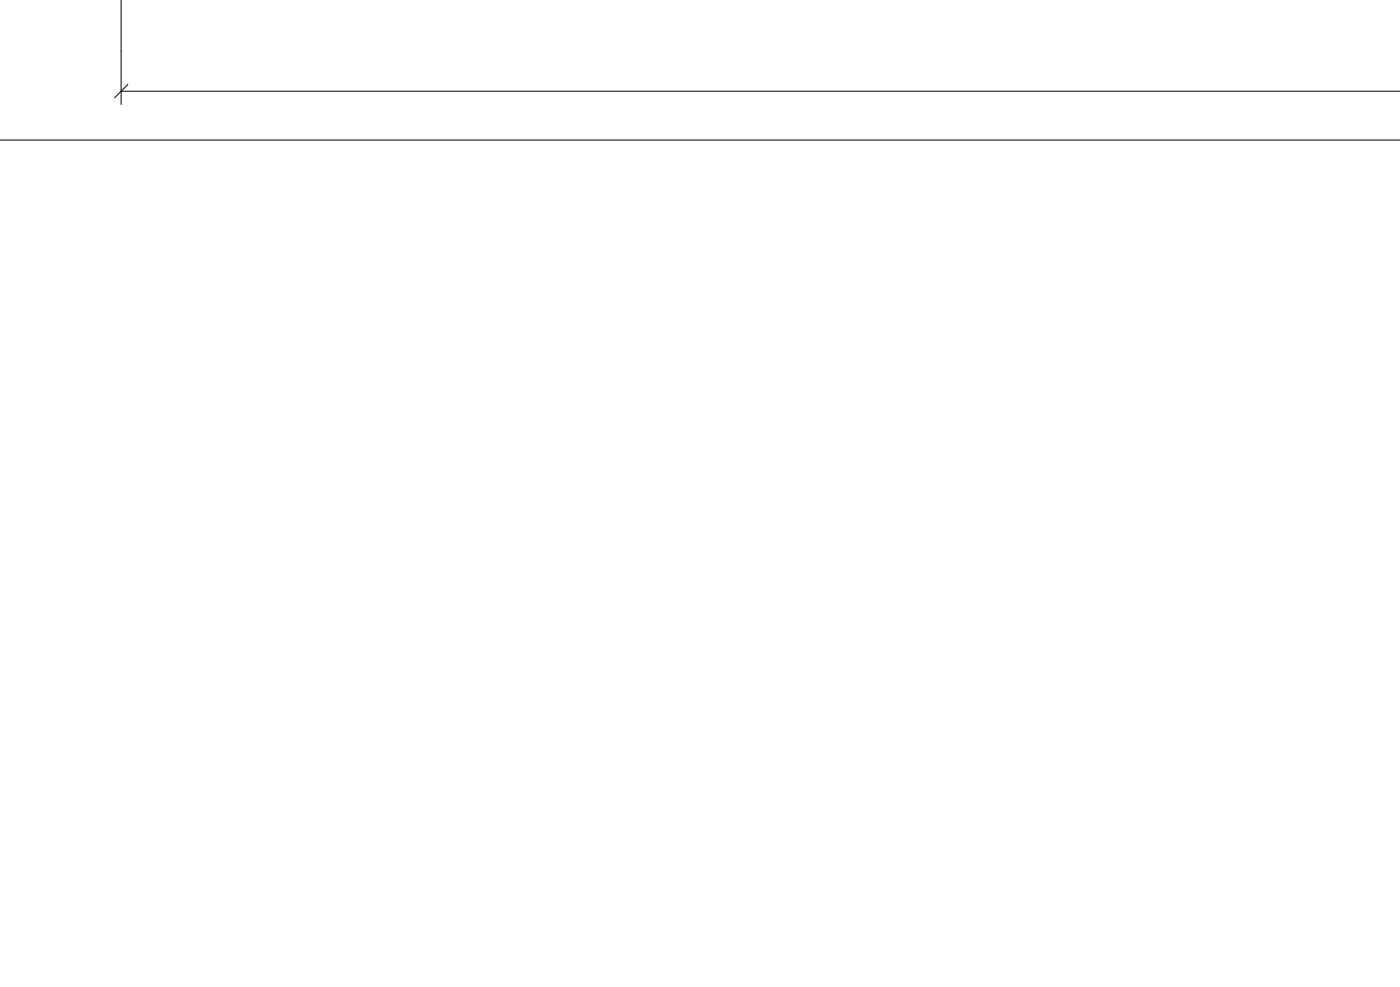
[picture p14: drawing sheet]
<svg xmlns="http://www.w3.org/2000/svg" width="210mm" height="148mm" viewBox="0 0 210 148" stroke-linecap="round" stroke-linejoin="round" font-family="sans-serif">
<!-- layer: kty -->
<path d="M18.2 0v15.7M18.2 13.7h191.8M-.1 21h210.1" fill="none" stroke="#000" stroke-width=".15"/>
<!-- layer: 0 -->
<path d="M19.2 12.7l-2 2" fill="none" stroke="#000" stroke-width=".15"/>
</svg>
